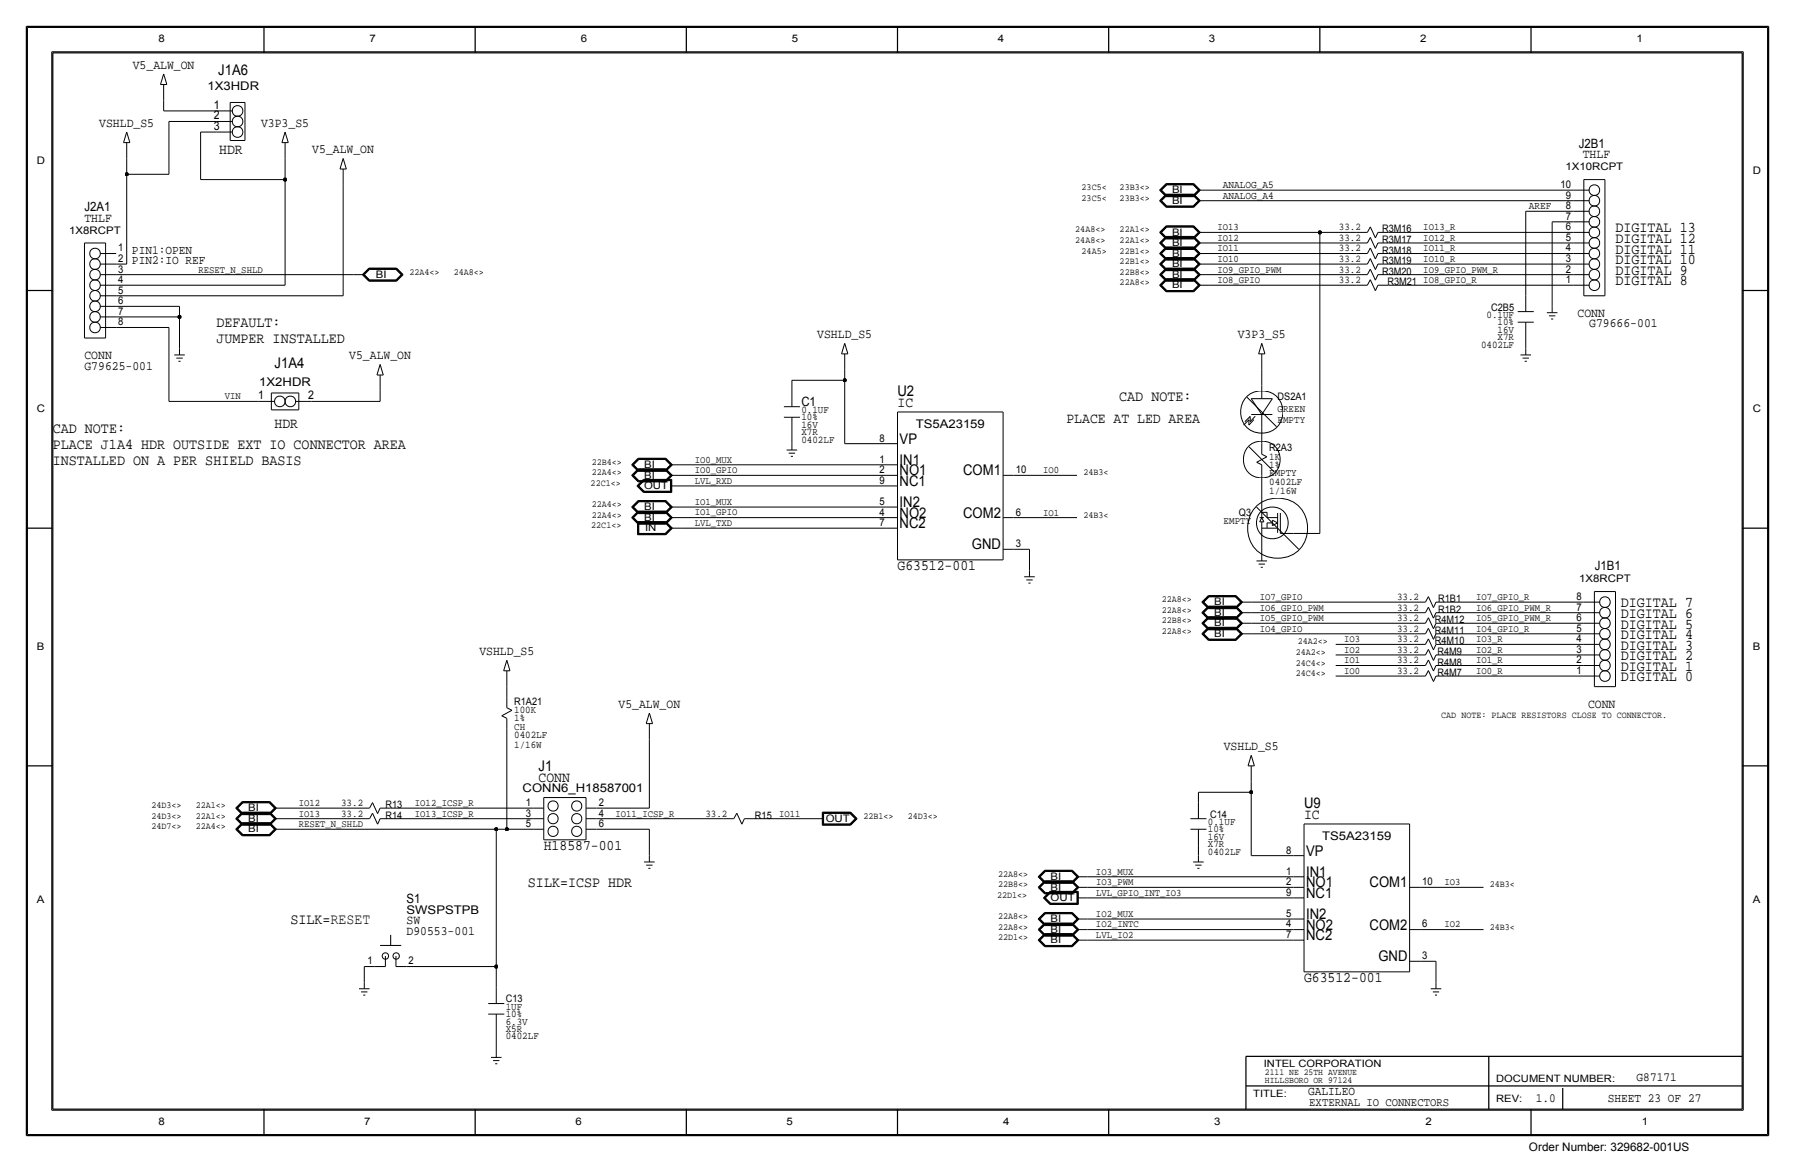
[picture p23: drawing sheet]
<svg xmlns="http://www.w3.org/2000/svg" width="432mm" height="279mm" viewBox="0 0 432 279" stroke-linecap="round" stroke-linejoin="round" font-family="sans-serif">
<defs><g id="words">
<g font-size="3.6">
<text x="388.6" y="55.9">DIGITAL 13</text>
<text x="388.6" y="58.4">DIGITAL 12</text>
<text x="388.6" y="63.5">DIGITAL 10</text>
<text x="388.6" y="61">DIGITAL 11</text>
<text x="388.6" y="68.6">DIGITAL 8</text>
<text x="388.6" y="66">DIGITAL 9</text>
<text x="52.1" y="78.7">DEFAULT:</text>
<text x="52.1" y="82.6">JUMPER INSTALLED</text>
<text x="269.2" y="96.5">CAD NOTE:</text>
<text x="12.7" y="107.9">PLACE J1A4 HDR OUTSIDE EXT IO CONNECTOR AREA</text>
<text x="12.7" y="104.1">CAD NOTE:</text>
<text x="12.7" y="111.8">INSTALLED ON A PER SHIELD BASIS</text>
<text x="389.9" y="146">DIGITAL 7</text>
<text x="389.9" y="148.6">DIGITAL 6</text>
<text x="389.9" y="151.1">DIGITAL 5</text>
<text x="389.9" y="153.7">DIGITAL 4</text>
<text x="389.9" y="161.3">DIGITAL 1</text>
<text x="389.9" y="158.7">DIGITAL 2</text>
<text x="389.9" y="156.2">DIGITAL 3</text>
<text x="389.9" y="163.8">DIGITAL 0</text>
<text x="127" y="213.4">SILK=ICSP HDR</text>
<text x="69.8" y="222.2">SILK=RESET</text>
</g>
<g font-size="3.5">
<text x="52.5" y="18">J1A6</text>
<text x="52.7" y="37.1">HDR</text>
<text x="66" y="88.4">J1A4</text>
<text x="215.9" y="95.2">U2</text>
<text x="215.9" y="97.8">IC</text>
<text x="256.5" y="101.6">PLACE AT LED AREA</text>
<text x="66" y="102.9">HDR</text>
<text x="216.4" y="106.7">VP</text>
<text x="216.4" y="111.8">IN1</text>
<text x="216.4" y="116.8">NC1</text>
<text x="216.4" y="114.3">NO1</text>
<text x="231.7" y="114.3">COM1</text>
<text x="216.4" y="124.5">NO2</text>
<text x="216.4" y="121.9">IN2</text>
<text x="231.7" y="124.5">COM2</text>
<text x="216.4" y="127">NC2</text>
<text x="215.9" y="137.2">G63512-001</text>
<text x="233.8" y="132.1">GND</text>
<text x="129.5" y="185.4">J1</text>
<text x="129.5" y="188">CONN</text>
<text x="313.7" y="194.3">U9</text>
<text x="313.7" y="196.9">IC</text>
<text x="130.8" y="204.5">H18587-001</text>
<text x="314.2" y="205.7">VP</text>
<text x="314.2" y="215.9">NC1</text>
<text x="314.2" y="213.4">NO1</text>
<text x="314.2" y="210.8">IN1</text>
<text x="329.5" y="213.4">COM1</text>
<text x="314.2" y="221">IN2</text>
<text x="314.2" y="226.1">NC2</text>
<text x="314.2" y="223.5">NO2</text>
<text x="329.5" y="223.5">COM2</text>
<text x="331.6" y="231.1">GND</text>
<text x="313.7" y="236.2">G63512-001</text>
</g>
<g font-size="3.1">
<text x="31.9" y="16.5">V5_ALW_ON</text>
<text x="23.9" y="30.5">VSHLD_S5</text>
<text x="62.8" y="30.5">V3P3_S5</text>
<text x="379.8" y="35.6">J2B1</text>
<text x="75.1" y="36.8">V5_ALW_ON</text>
<text x="380.8" y="38.1">THLF</text>
<text x="20.3" y="53.3">THLF</text>
<text x="20.3" y="50.8">J2A1</text>
<text x="379.5" y="76.2">CONN</text>
<text x="196.6" y="81.3">VSHLD_S5</text>
<text x="297.8" y="81.3">V3P3_S5</text>
<text x="382.3" y="78.7">G79666-001</text>
<text x="20.3" y="88.9">G79625-001</text>
<text x="20.3" y="86.4">CONN</text>
<text x="84" y="86.4">V5_ALW_ON</text>
<text x="192.8" y="97.5">C1</text>
<text x="383.6" y="137.2">J1B1</text>
<text x="115.3" y="157.5">VSHLD_S5</text>
<text x="148.8" y="170.2">V5_ALW_ON</text>
<text x="382" y="170.2">CONN</text>
<text x="294.4" y="180.3">VSHLD_S5</text>
<text x="97.8" y="217.2">S1</text>
<text x="97.8" y="224.8">D90553-001</text>
<text x="97.8" y="222.2">SW</text>
</g>
<g font-size="3">
<text x="31.7" y="61">PIN1:OPEN</text>
<text x="31.7" y="63.5">PIN2:IO REF</text>
<text x="314.7" y="263.4">GALILEO</text>
<text x="393.7" y="259.8">G87171</text>
<text x="369.4" y="264.9">1.0</text>
<text x="386.8" y="264.9">SHEET 23 OF 27</text>
</g>
<g font-size="2.9">
<text x="49.9" y="21.6">1X3HDR</text>
<text x="51.4" y="28.7">2</text>
<text x="51.4" y="26.2">1</text>
<text x="51.4" y="31.2">3</text>
<text x="62.1" y="95.9">1</text>
<text x="62.4" y="92.7">1X2HDR</text>
<text x="74.2" y="95.9">2</text>
<text x="220.3" y="102.9">TS5A23159</text>
<text x="125.7" y="190.5">CONN6_H18587001</text>
<text x="318.1" y="201.9">TS5A23159</text>
<text x="97.8" y="219.7">SWSPSTPB</text>
<text x="315" y="265.9">EXTERNAL IO CONNECTORS</text>
</g>
<text font-size="2.8" x="367.8" y="276.8">Order Number: 329682-001US</text>
<g font-size="2.6">
<text x="294.1" y="45.2">ANALOG_A5</text>
<text x="294.1" y="47.8">ANALOG_A4</text>
<text x="375.4" y="45.2">10</text>
<text x="376.7" y="47.8">9</text>
<text x="367.8" y="50.3">AREF</text>
<text x="376.7" y="50.3">8</text>
<text x="376.7" y="52.8">7</text>
<text x="376.7" y="55.4">6</text>
<text x="376.7" y="57.9">5</text>
<text x="28.4" y="65.5">3</text>
<text x="28.4" y="63">2</text>
<text x="28.4" y="60.4">1</text>
<text x="376.7" y="60.5">4</text>
<text x="376.7" y="63">3</text>
<text x="376.7" y="65.5">2</text>
<text x="28.4" y="70.6">5</text>
<text x="28.4" y="68.1">4</text>
<text x="376.7" y="68.1">1</text>
<text x="28.4" y="73.2">6</text>
<text x="28.4" y="75.7">7</text>
<text x="28.4" y="78.2">8</text>
<text x="211.6" y="106.2">8</text>
<text x="211.6" y="113.8">2</text>
<text x="211.6" y="111.3">1</text>
<text x="244.3" y="113.8">10</text>
<text x="211.6" y="116.3">9</text>
<text x="211.6" y="121.4">5</text>
<text x="211.6" y="124">4</text>
<text x="244.3" y="124">6</text>
<text x="211.6" y="126.5">7</text>
<text x="244.3" y="131.6">3</text>
<text x="379.2" y="146.8">7</text>
<text x="379.2" y="149.4">6</text>
<text x="379.2" y="144.3">8</text>
<text x="379.2" y="154.4">4</text>
<text x="379.2" y="151.9">5</text>
<text x="379.2" y="157">3</text>
<text x="379.2" y="159.5">2</text>
<text x="379.2" y="162.1">1</text>
<text x="126.5" y="196.3">3</text>
<text x="126.5" y="193.8">1</text>
<text x="144" y="193.8">2</text>
<text x="144" y="196.3">4</text>
<text x="126.5" y="198.9">5</text>
<text x="144" y="198.9">6</text>
<text x="309.4" y="205.2">8</text>
<text x="309.4" y="215.4">9</text>
<text x="309.4" y="212.8">2</text>
<text x="309.4" y="210.3">1</text>
<text x="342.1" y="212.8">10</text>
<text x="309.4" y="220.5">5</text>
<text x="309.4" y="225.6">7</text>
<text x="309.4" y="223">4</text>
<text x="342.1" y="223">6</text>
<text x="88.4" y="231.9">1</text>
<text x="98.3" y="231.9">2</text>
<text x="342.1" y="230.6">3</text>
</g>
<g font-size="2.5">
<text x="38.1" y="10.2">8</text>
<text x="88.9" y="10.2">7</text>
<text x="139.7" y="10.2">6</text>
<text x="190.5" y="10.2">5</text>
<text x="240" y="10.2">4</text>
<text x="290.8" y="10.2">3</text>
<text x="341.6" y="10.2">2</text>
<text x="393.7" y="10.2">1</text>
<text x="8.9" y="39.4">D</text>
<text x="376.6" y="41">1X10RCPT</text>
<text x="421.6" y="41.9">D</text>
<text x="281.9" y="46.5">BI</text>
<text x="281.9" y="49">BI</text>
<text x="16.7" y="56.2">1X8RCPT</text>
<text x="281.9" y="59.2">BI</text>
<text x="281.9" y="56.6">BI</text>
<text x="322.1" y="57.9">33.2</text>
<text x="322.1" y="55.4">33.2</text>
<text x="332.5" y="58.4">R3M17</text>
<text x="332.5" y="55.9">R3M16</text>
<text x="281.9" y="64.3">BI</text>
<text x="281.9" y="61.7">BI</text>
<text x="322.1" y="65.5">33.2</text>
<text x="322.1" y="63">33.2</text>
<text x="322.1" y="60.5">33.2</text>
<text x="332.5" y="63.5">R3M19</text>
<text x="332.5" y="61">R3M18</text>
<text x="90.4" y="66.8">BI</text>
<text x="281.9" y="69.3">BI</text>
<text x="281.9" y="66.8">BI</text>
<text x="322.1" y="68.1">33.2</text>
<text x="332.5" y="66">R3M20</text>
<text x="333.7" y="68.6">R3M21 IO8_GPIO_R</text>
<text x="357.6" y="76.5">0.1UF</text>
<text x="358.7" y="74.7">C2B5</text>
<text x="356.3" y="83.6">0402LF</text>
<text x="360.3" y="80">16V</text>
<text x="360.3" y="81.8">X7R</text>
<text x="360.3" y="78.2">10%</text>
<text x="8.9" y="99.1">C</text>
<text x="192.8" y="99.3">0.1UF</text>
<text x="192.8" y="101.1">10%</text>
<text x="307.3" y="101.6">EMPTY</text>
<text x="307.3" y="99.1">GREEN</text>
<text x="307.3" y="96.3">DS2A1</text>
<text x="421.6" y="99.1">C</text>
<text x="192.8" y="106.4">0402LF</text>
<text x="192.8" y="104.6">X7R</text>
<text x="192.8" y="102.9">16V</text>
<text x="154.9" y="112.5">BI</text>
<text x="305.3" y="108.5">R2A3</text>
<text x="305.3" y="110.5">1K</text>
<text x="305.3" y="112.5">1%</text>
<text x="154.9" y="117.6">OUT</text>
<text x="154.9" y="115.1">BI</text>
<text x="305.3" y="114.6">EMPTY</text>
<text x="305.3" y="116.6">0402LF</text>
<text x="305.3" y="118.9">1/16W</text>
<text x="154.9" y="125.2">BI</text>
<text x="154.9" y="122.7">BI</text>
<text x="298" y="124">Q3</text>
<text x="155.2" y="127.8">IN</text>
<text x="294.4" y="126.1">EMPTY</text>
<text x="379.9" y="140.1">1X8RCPT</text>
<text x="292.1" y="145.5">BI</text>
<text x="292.1" y="148.1">BI</text>
<text x="336.1" y="149.4">33.2</text>
<text x="336.1" y="146.8">33.2</text>
<text x="336.1" y="144.3">33.2</text>
<text x="345.2" y="149.9">R4M12</text>
<text x="346" y="144.8">R1B1</text>
<text x="346" y="147.3">R1B2</text>
<text x="292.1" y="153.2">BI</text>
<text x="292.1" y="150.6">BI</text>
<text x="336.1" y="154.4">33.2</text>
<text x="336.1" y="151.9">33.2</text>
<text x="345.2" y="154.9">R4M10</text>
<text x="345.2" y="152.4">R4M11</text>
<text x="8.9" y="156.2">B</text>
<text x="336.1" y="159.5">33.2</text>
<text x="336.1" y="157">33.2</text>
<text x="345.8" y="160">R4M8</text>
<text x="345.8" y="157.5">R4M9</text>
<text x="421.6" y="156.2">B</text>
<text x="336.1" y="162.1">33.2</text>
<text x="345.8" y="162.6">R4M7</text>
<text x="123.7" y="171.4">100K</text>
<text x="123.7" y="169.4">R1A21</text>
<text x="123.7" y="173.5">1%</text>
<text x="123.7" y="179.8">1/16W</text>
<text x="123.7" y="177.5">0402LF</text>
<text x="123.7" y="175.5">CH</text>
<text x="59.7" y="197.6">BI</text>
<text x="59.7" y="195.1">BI</text>
<text x="82.1" y="196.3">33.2</text>
<text x="82.1" y="193.8">33.2</text>
<text x="92.7" y="194.3">R13</text>
<text x="92.7" y="196.8">R14</text>
<text x="169.7" y="196.3">33.2</text>
<text x="181.6" y="196.9">R15</text>
<text x="198.6" y="197.6">OUT</text>
<text x="291.1" y="196.6">C14</text>
<text x="59.7" y="200.2">BI</text>
<text x="290.6" y="198.4">0.1UF</text>
<text x="290.6" y="200.2">10%</text>
<text x="290.6" y="201.9">16V</text>
<text x="290.6" y="203.7">X7R</text>
<text x="290.6" y="205.5">0402LF</text>
<text x="252.7" y="211.6">BI</text>
<text x="252.7" y="214.1">BI</text>
<text x="8.9" y="217.2">A</text>
<text x="252.7" y="221.7">BI</text>
<text x="252.7" y="216.7">OUT</text>
<text x="421.6" y="217.2">A</text>
<text x="252.7" y="226.8">BI</text>
<text x="252.7" y="224.3">BI</text>
<text x="121.7" y="241">C13</text>
<text x="121.7" y="242.8">1UF</text>
<text x="121.7" y="244.6">10%</text>
<text x="121.7" y="249.9">0402LF</text>
<text x="121.7" y="246.4">6.3V</text>
<text x="121.7" y="248.2">X5R</text>
<text x="38.1" y="270.5">8</text>
<text x="87.6" y="270.5">7</text>
<text x="138.4" y="270.5">6</text>
<text x="189.2" y="270.5">5</text>
<text x="241.3" y="270.5">4</text>
<text x="292.1" y="270.5">3</text>
<text x="342.9" y="270.5">2</text>
<text x="395" y="270.5">1</text>
</g>
<g font-size="2.4">
<text x="292.9" y="55.4">IO13</text>
<text x="292.9" y="57.9">IO12</text>
<text x="342.4" y="57.9">IO12_R</text>
<text x="342.4" y="55.4">IO13_R</text>
<text x="47.8" y="65.5">RESET_N_SHLD</text>
<text x="292.9" y="65.5">IO9_GPIO_PWM</text>
<text x="292.9" y="63">IO10</text>
<text x="292.9" y="60.5">IO11</text>
<text x="342.4" y="65.5">IO9_GPIO_PWM_R</text>
<text x="342.4" y="63">IO10_R</text>
<text x="342.4" y="60.5">IO11_R</text>
<text x="292.9" y="68.1">IO8_GPIO</text>
<text x="54.1" y="96">VIN</text>
<text x="167.1" y="111.3">IO0_MUX</text>
<text x="167.1" y="113.8">IO0_GPIO</text>
<text x="251" y="113.8">IO0</text>
<text x="167.1" y="116.3">LVL_RXD</text>
<text x="167.1" y="123.9">IO1_GPIO</text>
<text x="167.1" y="121.4">IO1_MUX</text>
<text x="251" y="124">IO1</text>
<text x="167.1" y="126.5">LVL_TXD</text>
<text x="303" y="144.3">IO7_GPIO</text>
<text x="303" y="146.8">IO6_GPIO_PWM</text>
<text x="303" y="149.4">IO5_GPIO_PWM</text>
<text x="355.1" y="149.4">IO5_GPIO_PWM_R</text>
<text x="355.1" y="146.8">IO6_GPIO_PWM_R</text>
<text x="355.1" y="144.3">IO7_GPIO_R</text>
<text x="303" y="151.9">IO4_GPIO</text>
<text x="323.3" y="154.4">IO3</text>
<text x="355.1" y="151.9">IO4_GPIO_R</text>
<text x="355.1" y="154.4">IO3_R</text>
<text x="323.3" y="159.5">IO1</text>
<text x="323.3" y="157">IO2</text>
<text x="355.1" y="157">IO2_R</text>
<text x="355.1" y="159.5">IO1_R</text>
<text x="323.3" y="162.1">IO0</text>
<text x="355.1" y="162.1">IO0_R</text>
<text x="71.9" y="196.3">IO13</text>
<text x="71.9" y="193.8">IO12</text>
<text x="99.8" y="193.8">IO12_ICSP_R</text>
<text x="99.8" y="196.3">IO13_ICSP_R</text>
<text x="148.1" y="196.3">IO11_ICSP_R</text>
<text x="187.5" y="196.3">IO11</text>
<text x="71.9" y="198.9">RESET_N_SHLD</text>
<text x="263.7" y="210.3">IO3_MUX</text>
<text x="263.7" y="215.4">LVL_GPIO_INT_IO3</text>
<text x="263.7" y="212.9">IO3_PWM</text>
<text x="347.5" y="212.9">IO3</text>
<text x="263.7" y="220.5">IO2_MUX</text>
<text x="263.7" y="225.6">LVL_IO2</text>
<text x="263.7" y="223">IO2_INTC</text>
<text x="347.5" y="223">IO2</text>
<text x="304" y="256.5">INTEL CORPORATION</text>
<text x="301.5" y="263.7">TITLE:</text>
<text x="359.9" y="260.1">DOCUMENT NUMBER:</text>
<text x="359.9" y="264.9">REV:</text>
</g>
<g font-size="2.3">
<text x="260.2" y="45.7">23C5&lt;</text>
<text x="269.3" y="45.7">23B3&lt;&gt;</text>
<text x="260.2" y="48.3">23C5&lt;</text>
<text x="269.3" y="48.3">23B3&lt;&gt;</text>
<text x="258.7" y="58.4">24A8&lt;&gt;</text>
<text x="258.7" y="55.9">24A8&lt;&gt;</text>
<text x="269.3" y="58.4">22A1&lt;&gt;</text>
<text x="269.3" y="55.9">22A1&lt;&gt;</text>
<text x="260.2" y="61">24A5&gt;</text>
<text x="269.3" y="63.5">22B1&lt;&gt;</text>
<text x="269.3" y="61">22B1&lt;&gt;</text>
<text x="98.5" y="66">22A4&lt;&gt;</text>
<text x="109.2" y="66">24A8&lt;&gt;</text>
<text x="269.3" y="66">22B8&lt;&gt;</text>
<text x="269.3" y="68.6">22A8&lt;&gt;</text>
<text x="142.3" y="111.8">22B4&lt;&gt;</text>
<text x="142.1" y="116.8">22C1&lt;&gt;</text>
<text x="142.3" y="114.3">22A4&lt;&gt;</text>
<text x="260.6" y="114.3">24B3&lt;</text>
<text x="142.3" y="121.9">22A4&lt;&gt;</text>
<text x="142.3" y="124.5">22A4&lt;&gt;</text>
<text x="260.6" y="124.5">24B3&lt;</text>
<text x="142.2" y="127">22C1&lt;&gt;</text>
<text x="279.5" y="144.8">22A8&lt;&gt;</text>
<text x="279.5" y="147.3">22A8&lt;&gt;</text>
<text x="279.5" y="149.9">22B8&lt;&gt;</text>
<text x="279.5" y="152.4">22A8&lt;&gt;</text>
<text x="312.2" y="154.9">24A2&lt;&gt;</text>
<text x="311.7" y="160">24C4&lt;&gt;</text>
<text x="311.7" y="157.5">24A2&lt;&gt;</text>
<text x="311.7" y="162.6">24C4&lt;&gt;</text>
<text x="346.7" y="172.7">CAD NOTE: PLACE RESISTORS CLOSE TO CONNECTOR.</text>
<text x="36.4" y="194.3">24D3&lt;&gt;</text>
<text x="36.4" y="196.8">24D3&lt;&gt;</text>
<text x="47.1" y="194.3">22A1&lt;&gt;</text>
<text x="47.1" y="196.8">22A1&lt;&gt;</text>
<text x="207.7" y="196.9">22B1&lt;&gt;</text>
<text x="218.4" y="196.8">24D3&lt;&gt;</text>
<text x="36.4" y="199.4">24D7&lt;&gt;</text>
<text x="47.1" y="199.4">22A4&lt;&gt;</text>
<text x="239.9" y="215.9">22D1&lt;&gt;</text>
<text x="240.1" y="210.8">22A8&lt;&gt;</text>
<text x="240.1" y="213.4">22B8&lt;&gt;</text>
<text x="358.4" y="213.4">24B3&lt;</text>
<text x="240.1" y="221">22A8&lt;&gt;</text>
<text x="240.1" y="226.1">22D1&lt;&gt;</text>
<text x="240.1" y="223.5">22A8&lt;&gt;</text>
<text x="358.4" y="223.5">24B3&lt;</text>
</g>
<g font-size="2.2">
<text x="304.3" y="258.6">2111 NE 25TH AVENUE</text>
<text x="304.3" y="260.3">HILLSBORO OR 97124</text>
</g>
</g></defs>
<g fill="none" stroke="#000" stroke-width=".24">
<path d="M6.6 6.6h418.6zM6.6 6.6v266.2zM12.4 12.4v254.6zM12.4 12.4h407zM39.4 17.8l-.8 2.5zM39.4 17.8l.7 2.5zM419.4 12.4v254.6zM425.2 6.6v266.2zM29.7 34.3h1.5zM30.5 38.1v3.8zM30.5 34.3v3.8zM30.5 31.8l.7 2.5z"/>
<path d="M30.5 31.8l-.8 2.5zM38.6 20.3h1.5zM39.4 24.1v2.6zM39.4 26.7h12.7zM39.4 20.3v3.8zM40.6 29.2v12.7zM40.6 29.2h11.5zM48.3 31.8v11.4zM48.3 31.8h3.8zM52.1 26.7h3.8zM52.1 29.2h3.8zM52.1 31.8h3.8z"/>
<path d="M55.4 33.8h3.5zM55.4 24.6h3.5zM55.4 24.6v9.2zM58.9 24.6v9.2zM67.8 34.3h1.5zM68.6 38.1v5.1zM68.6 34.3v3.8zM68.6 31.8l.7 2.5zM68.6 31.8l-.8 2.5zM82.5 38.1l-.7 2.5zM82.5 38.1l.8 2.5zM20.3 58.4h5.1z"/>
<path d="M20.3 58.4v22.9zM25.4 58.4v22.9zM30.5 41.9v21.6zM30.5 41.9h10.1zM48.3 43.2h20.3zM68.6 43.2v25.4zM81.8 40.6h1.5zM82.5 44.4v26.7zM82.5 40.6v3.9zM278.9 45.7l1.6-1.6zM278.9 48.3l1.6-1.6zM278.9 58.4l1.6-1.6z"/>
<path d="M278.9 55.9l1.6-1.6zM278.9 45.7l1.6 1.6zM278.9 48.3l1.6 1.5zM278.9 58.4l1.6 1.6zM278.9 55.9l1.6 1.6zM279.1 45.7l1.5-1.5zM279.1 48.3l1.5-1.5zM279.1 58.4l1.5-1.5zM279.1 55.9l1.5-1.5zM279.1 45.7l1.5 1.5zM279.1 48.3l1.5 1.4zM279.1 58.4l1.5 1.5z"/>
<path d="M279.1 55.9l1.5 1.5zM279.2 45.7l1.4-1.4zM279.2 48.3l1.4-1.4zM279.2 58.4l1.4-1.4zM279.2 55.9l1.4-1.4zM279.2 45.7l1.4 1.4zM279.2 48.3l1.4 1.3zM279.2 58.4l1.4 1.4zM279.2 55.9l1.4 1.4zM279.4 45.7l1.3 1.3zM279.4 48.3l1.3 1.2zM279.4 58.4l1.3 1.3z"/>
<path d="M279.4 55.9l1.3 1.3zM279.4 48.3l1.3-1.3zM279.4 58.4l1.3-1.3zM279.4 55.9l1.3-1.3zM280.5 44.1h6.7zM280.5 46.7h6.7zM280.5 56.8h6.7zM280.5 59.4h6.7zM280.5 54.3h6.7zM280.5 47.3h6.7zM280.5 49.8h6.7zM280.5 60h6.7z"/>
<path d="M280.5 57.5h6.7zM280.6 44.2h6.5zM280.6 46.8h6.5zM280.6 56.9h6.5zM280.6 59.5h6.5zM280.6 54.4h6.5zM280.6 47.2h6.5zM280.6 49.7h6.5zM280.6 59.9h6.5zM280.6 57.4h6.5zM280.6 47.1h6.5zM280.6 49.6h6.5z"/>
<path d="M280.6 59.8h6.5zM280.6 57.3h6.5zM280.6 44.3h6.5zM280.6 46.9h6.5zM280.6 57h6.5zM280.6 59.6h6.5zM280.6 54.5h6.5zM280.7 47h6.3zM280.7 44.4h6.3zM280.7 49.5h6.3zM280.7 59.7h6.3zM280.7 57.2h6.3z"/>
<path d="M280.7 54.6h6.3zM280.7 44.4l-1.3 1.3zM287 47l1.3-1.3zM287 49.5l1.3-1.2zM287 59.7l1.3-1.3zM287 57.2l1.3-1.3zM287 44.4l1.3 1.3zM287 47l1.3 1.3zM287 57.1l1.3 1.3zM287 59.7l1.3 1.3zM287 54.6l1.3 1.3zM287.1 47.1l1.3-1.4z"/>
<path d="M287.1 49.6l1.3-1.3zM287.1 59.8l1.3-1.4zM287.1 57.3l1.3-1.4zM287.1 44.3l1.3 1.4zM287.1 46.9l1.3 1.4zM287.1 57l1.3 1.4zM287.1 59.6l1.3 1.4zM287.1 54.5l1.3 1.4zM287.1 47.2l1.5-1.5zM287.1 49.7l1.5-1.4zM287.1 59.9l1.5-1.5zM287.1 57.4l1.5-1.5z"/>
<path d="M287.1 44.2l1.5 1.5zM287.1 46.8l1.5 1.5zM287.1 56.9l1.5 1.5zM287.1 59.5l1.5 1.5zM287.1 54.4l1.5 1.5zM287.2 47.3l1.5-1.6zM287.2 49.8l1.5-1.5zM287.2 60l1.5-1.6zM287.2 57.5l1.5-1.6zM287.2 44.1l1.5 1.6zM287.2 46.7l1.5 1.6zM287.2 56.8l1.5 1.6z"/>
<path d="M287.2 59.4l1.5 1.6zM287.2 54.3l1.5 1.6zM288.3 45.7h2.5zM288.3 48.3h2.5zM288.3 58.4h2.5zM288.3 55.9h2.5zM290.8 58.4h35.6zM290.8 55.9h26.7zM290.8 45.7h87.7zM290.8 48.3h87.7zM317.5 55.9h8.9zM317.5 55.9v72.4z"/>
<path d="M326.4 55.9h2.5zM326.4 58.4h2.5zM329.6 59.6l1.3 2.7zM329.6 54.6l1.3 2.6zM329.6 57.1l1.3 2.6zM329.6 59.6l-.7 1.4zM329.6 54.6l-.7 1.3zM329.6 57.1l-.7 1.3zM331.5 55.9h2.5zM331.5 58.4h2.5zM331.5 55.9l-.6 1.3zM331.5 58.4l-.6 1.3z"/>
<path d="M334 58.4h44.5zM334 55.9h44.5zM367 50.8v20.3zM367 50.8h11.5zM373.4 53.3v20.4zM373.4 53.3h5.1zM378.5 45.7h3.8zM378.5 48.3h3.8zM378.5 50.8h3.8zM378.5 53.3h3.8zM378.5 55.9h3.8zM378.5 58.4h3.8z"/>
<path d="M381 43.2v27.9zM381 43.2h5.1zM386.1 43.2v27.9zM24.1 76.2h3.8zM24.1 73.7h3.8zM24.1 71.1h3.8zM24.1 68.6h3.8zM24.1 61h3.8zM24.1 63.5h3.8zM24.1 66h3.8zM24.1 78.7h3.8zM27.9 76.2h15.3z"/>
<path d="M27.9 63.5h2.6zM27.9 66h57.2zM27.9 68.6h40.7zM27.9 73.7h15.3zM27.9 78.7h12.7zM27.9 71.1h54.6zM40.6 78.7v17.8zM43.2 73.7v2.5zM43.2 76.2v7.6zM85.1 66h2.5zM87.2 66l1.5 1.6zM87.2 66l1.5-1.5z"/>
<path d="M87.3 66l1.5-1.4zM87.3 66l1.5 1.5zM87.5 66l1.3-1.3zM87.5 66l1.3 1.4zM87.6 66l1.3-1.2zM87.6 66l1.3 1.3zM88.7 67.6h6.7zM88.7 64.5h6.7zM88.8 64.6h6.6zM88.8 67.5h6.6zM88.8 67.4h6.5zM88.8 64.7h6.5z"/>
<path d="M88.9 67.3h6.3zM88.9 64.8h6.3zM95.2 67.3l1.3-1.3zM95.3 64.8l1.2 1.2zM95.3 67.4l1.4-1.4zM95.3 64.7l1.4 1.3zM95.4 64.6l1.4 1.4zM95.4 67.5l1.4-1.5zM95.4 64.5l1.6 1.5zM95.4 67.6l1.6-1.6zM278.9 68.6l1.6-1.6zM278.9 66l1.6-1.5z"/>
<path d="M278.9 63.5l1.6-1.6zM278.9 61l1.6-1.6zM278.9 68.6l1.6 1.6zM278.9 66l1.6 1.6zM278.9 63.5l1.6 1.6zM278.9 61l1.6 1.5zM279.1 68.6l1.5-1.5zM279.1 66l1.5-1.4zM279.1 63.5l1.5-1.5zM279.1 61l1.5-1.5zM279.1 68.6l1.5 1.5zM279.1 66l1.5 1.5z"/>
<path d="M279.1 63.5l1.5 1.5zM279.1 61l1.5 1.4zM279.2 68.6l1.4-1.4zM279.2 66l1.4-1.3zM279.2 63.5l1.4-1.4zM279.2 61l1.4-1.4zM279.2 68.6l1.4 1.4zM279.2 66l1.4 1.4zM279.2 63.5l1.4 1.4zM279.2 61l1.4 1.3zM279.4 68.6l1.3 1.2zM279.4 66l1.3 1.3z"/>
<path d="M279.4 63.5l1.3 1.3zM279.4 61l1.3 1.2zM279.4 63.5l1.3-1.3zM279.4 61l1.3-1.3zM280.5 67h6.7zM280.5 64.5h6.7zM280.5 61.9h6.7zM280.5 70.2h6.7zM280.5 67.6h6.7zM280.5 65.1h6.7zM280.5 62.5h6.7zM280.6 67.1h6.5z"/>
<path d="M280.6 64.6h6.5zM280.6 62h6.5zM280.6 70.1h6.5zM280.6 67.5h6.5zM280.6 65h6.5zM280.6 62.4h6.5zM280.6 70h6.5zM280.6 67.4h6.5zM280.6 64.9h6.5zM280.6 62.3h6.5zM280.6 67.2h6.5zM280.6 64.7h6.5z"/>
<path d="M280.6 62.1h6.5zM280.7 69.8h6.3zM280.7 67.3h6.3zM280.7 64.8h6.3zM280.7 62.2h6.3zM280.7 67.3l-1.3 1.3zM280.7 64.8l-1.3 1.2zM287 67.3l1.3-1.3zM287 64.8l1.3-1.3zM287 67.3l1.3 1.3zM287 64.8l1.3 1.2zM287 62.2l1.3 1.3z"/>
<path d="M287.1 70l1.3-1.4zM287.1 67.4l1.3-1.4zM287.1 64.9l1.3-1.4zM287.1 62.3l1.3-1.3zM287.1 67.2l1.3 1.4zM287.1 64.7l1.3 1.3zM287.1 62.1l1.3 1.4zM287.1 70.1l1.5-1.5zM287.1 67.5l1.5-1.5zM287.1 65l1.5-1.5zM287.1 62.4l1.5-1.4zM287.1 67.1l1.5 1.5z"/>
<path d="M287.1 64.6l1.5 1.4zM287.1 62l1.5 1.5zM287.2 70.2l1.5-1.6zM287.2 67.6l1.5-1.6zM287.2 65.1l1.5-1.6zM287.2 62.5l1.5-1.5zM287.2 67l1.5 1.6zM287.2 64.5l1.5 1.5zM287.2 61.9l1.5 1.6zM288.3 68.6l-1.3 1.2zM288.3 61l-1.3 1.2zM288.3 68.6h2.5z"/>
<path d="M288.3 66h2.5zM288.3 63.5h2.5zM288.3 61h2.5zM290.8 61h35.6zM290.8 66h35.6zM290.8 68.6h35.6zM290.8 63.5h35.6zM326.4 63.5h2.5zM326.4 61h2.5zM326.4 66h2.5zM326.4 68.6h2.5zM329.6 62.2l1.3 2.6z"/>
<path d="M329.6 64.7l1.3 2.7zM329.6 67.3l1.3 2.6zM329.6 62.2l-.7 1.3zM329.6 64.7l-.7 1.3zM329.6 67.3l-.7 1.3zM331.5 63.5h2.5zM331.5 61h2.5zM331.5 66h2.5zM331.5 68.6h2.5zM331.5 63.5l-.6 1.3zM331.5 61l-.6 1.3zM331.5 66l-.6 1.4z"/>
<path d="M331.5 68.6l-.6 1.3zM334 63.5h44.5zM334 61h44.5zM334 68.6h44.5zM334 66h44.5zM365.1 74.9h3.9zM365.1 77.5h3.9zM367 77.5v3.8zM367 71.1v3.8zM372.1 75.2h2.6zM372.6 75.9h1.5zM373.1 76.7h.5z"/>
<path d="M373.4 73.7v1.5zM378.5 61h3.8zM378.5 63.5h3.8zM378.5 66h3.8zM378.5 68.6h3.8zM381 71.1h5.1zM20.3 81.3h5.1zM40.6 96.5h21.6zM41.9 85.3h2.6zM42.4 86.1h1.5zM42.9 86.9h.5zM43.2 83.8v1.5z"/>
<path d="M62.2 96.5h3.8zM65.3 94.5v4.1zM65.3 98.6h6.6zM65.3 94.5h6.6zM71.1 96.5h3.8zM71.9 94.5v4.1zM74.9 96.5h16.5zM90.7 90.2h1.5zM91.4 94v2.5zM91.4 90.2v3.8zM91.4 87.6l.8 2.6zM91.4 87.6l-.7 2.6z"/>
<path d="M188.6 97.8h3.8zM190.5 91.4v2.6zM190.5 94v3.8zM190.5 91.4h12.7zM202.4 85.1h1.6zM203.2 82.6l-.8 2.5zM203.2 88.9v2.5zM203.2 91.4v15.3zM203.2 85.1v3.8zM203.2 82.5l.8 2.6zM215.9 99.1v35.5zM215.9 99.1h25.4z"/>
<path d="M241.3 99.1v35.5zM300 95.5l7.1 7.1zM301 99.7h5.1zM301 95.9h5.1zM301 95.9l2.5 3.8zM302.8 85.1h1.5zM303.5 82.6l-.7 2.5zM303.5 88.9v3.8zM303.5 85.1v3.8zM303.5 82.5l.8 2.6zM303.5 99.7v3.2zM303.5 92.7v3.2z"/>
<path d="M306.1 95.9l-2.6 3.8zM365.8 85.3h2.5zM366.3 86.1h1.5zM366.8 86.9h.5zM367 81.3v2.5zM367 83.8v1.5zM151.9 114.3l1.6 1.6zM151.9 111.8l1.6 1.5zM151.9 114.3l1.6-1.6zM151.9 111.8l1.6-1.6zM152.1 114.3l1.5 1.5zM152.1 111.8l1.5 1.4z"/>
<path d="M152.1 114.3l1.5-1.5zM152.1 111.8l1.5-1.5zM152.2 114.3l1.4-1.4zM152.2 111.8l1.4-1.4zM152.2 114.3l1.4 1.4zM152.2 111.8l1.4 1.3zM152.4 114.3l1.3-1.3zM152.4 111.8l1.3-1.3zM152.4 114.3l1.3 1.3zM152.4 111.8l1.3 1.2zM153.2 116.8l1.6 1.6zM153.2 116.8l1.6-1.5z"/>
<path d="M153.4 116.8l1.4-1.4zM153.4 116.8l1.4 1.5zM153.5 116.8l1.4-1.3zM153.5 115.9h6.7zM153.5 113.3h6.7zM153.5 116.8l1.4 1.4zM153.5 112.7h6.7zM153.5 110.2h6.7zM153.6 112.8h6.5zM153.6 110.3h6.5zM153.6 115.8h6.5zM153.6 113.2h6.5z"/>
<path d="M153.6 115.7h6.5zM153.6 113.1h6.5zM153.6 112.9h6.5zM153.6 110.4h6.5zM153.7 116.8l1.2 1.3zM153.7 116.8l1.2-1.2zM153.7 115.6h6.3zM153.7 113h6.3zM153.7 110.5h6.3zM154.8 118.4h6.8zM154.8 115.3h6.8zM154.8 118.3h6.7z"/>
<path d="M154.8 115.4h6.7zM154.9 115.5h6.5zM154.9 118.2h6.5zM154.9 115.6h6.4zM154.9 118.1h6.4zM160 113l1.3 1.3zM160 110.5l1.3 1.3zM160 115.6l1.3-1.3zM160 113l1.3-1.2zM160.1 115.7l1.3-1.4zM160.1 113.1l1.3-1.3zM160.1 112.9l1.3 1.4z"/>
<path d="M160.1 110.4l1.3 1.4zM160.1 112.8l1.5 1.5zM160.1 110.3l1.5 1.5zM160.1 115.8l1.5-1.5zM160.1 113.2l1.5-1.4zM160.2 112.7l1.5 1.6zM160.2 110.2l1.5 1.6zM160.2 115.9l1.5-1.6zM160.2 113.3l1.5-1.5zM161.3 115.6v2.5zM161.3 116.8h2.5zM161.3 114.3h2.5z"/>
<path d="M161.3 111.8h2.5zM161.4 115.5v2.7zM161.5 115.4v2.9zM161.6 115.3v3.1zM163.8 116.8h49.6zM163.8 114.3h49.6zM163.8 111.8h49.6zM188.6 100.3h3.8zM189.2 108.2h2.6zM189.7 109h1.6zM190.2 109.7h.6zM190.5 104.1v2.6z"/>
<path d="M190.5 106.7v1.5zM190.5 100.3v3.8zM203.2 106.7h10.2zM213.4 114.3h2.5zM213.4 111.8h2.5zM213.4 106.7h2.5zM213.4 116.8h2.5zM241.3 114.3h2.5zM243.8 114.3h15.3zM300.4 100.9v1.3zM300.4 100.9l-1.2 1.3zM300.5 107.4l6.1 6.1z"/>
<path d="M300.7 100.1v1.3zM300.7 100.1l-1.2 1.3zM301.7 100.9l-1.3 1.3zM302 100.1l-1.3 1.3zM302.3 111.2l1.2 .6zM302.3 111.2l2.4-1.4zM303.5 102.9v3.8zM303.5 114.3v6.4zM303.5 111.8v2.5zM303.5 106.7v2.5zM303.5 109.2l1.2 .6zM307.3 119.8a7.3 7.3 0 0 0-6.9 5.2 7.3 7.3 0 0 0 2.9 8.1 7.3 7.3 0 0 0 10.7-3.3 7.3 7.3 0 0 0-5.1-9.9l-1.6-.1"/>
<path d="M151.9 124.5l1.6 1.5zM151.9 121.9l1.6 1.6zM151.9 124.5l1.6-1.6zM151.9 121.9l1.6-1.6zM152.1 124.5l1.5 1.4zM152.1 121.9l1.5 1.5zM152.1 124.5l1.5-1.5zM152.1 121.9l1.5-1.5zM152.2 124.5l1.4-1.4zM152.2 121.9l1.4-1.4zM152.2 124.5l1.4 1.3zM152.2 121.9l1.4 1.4z"/>
<path d="M152.4 124.5l1.3-1.3zM152.4 121.9l1.3-1.2zM152.4 124.5l1.3 1.2zM152.4 121.9l1.3 1.3zM153.4 125.4v3.2zM153.4 128.6h6.8zM153.4 125.4h6.8zM153.5 125.5h6.6zM153.5 125.5v3zM153.5 128.5h6.6zM153.5 126h6.7zM153.5 123.5h6.7z"/>
<path d="M153.5 122.9h6.7zM153.5 120.3h6.7zM153.6 123h6.5zM153.6 120.4h6.5zM153.6 125.6v2.8zM153.6 128.4h6.5zM153.6 125.9h6.5zM153.6 123.4h6.5zM153.6 125.6h6.5zM153.6 125.8h6.5zM153.6 123.3h6.5zM153.6 123.1h6.5z"/>
<path d="M153.6 120.5h6.5zM153.7 125.7h6.3zM153.7 125.7v2.6zM153.7 128.3h6.3zM153.7 123.2h6.3zM153.7 120.7h6.3zM160 125.7l1.3 1.3zM160 123.2l1.3 1.3zM160 120.7l1.3 1.2zM160 128.3l1.3-1.3zM160 125.7l1.3-1.2zM160 123.2l1.3-1.3z"/>
<path d="M160.1 128.4l1.3-1.4zM160.1 125.8l1.3-1.3zM160.1 123.3l1.3-1.4zM160.1 125.6l1.3 1.4zM160.1 123.1l1.3 1.4zM160.1 120.5l1.3 1.4zM160.1 125.5l1.5 1.5zM160.1 123l1.5 1.5zM160.1 120.4l1.5 1.5zM160.1 128.5l1.5-1.5zM160.2 125.4l1.5 1.6zM160.2 122.9l1.5 1.6z"/>
<path d="M160.2 120.3l1.5 1.6zM160.2 128.6l1.5-1.6zM160.2 126l1.5-1.5zM160.2 123.5l1.5-1.6zM161.3 127h2.5zM161.3 124.5h2.5zM161.3 121.9h2.5zM161.6 124.5l-1.5 1.4zM161.6 121.9l-1.5 1.5zM163.8 127h49.6zM163.8 124.5h49.6zM163.8 121.9h49.6z"/>
<path d="M213.4 127h2.5zM213.4 124.5h2.5zM213.4 121.9h2.5zM215.9 134.6h25.4zM241.3 124.5h2.5zM241.3 132.1h2.5zM243.8 132.1h3.9zM243.8 124.5h15.3zM246.4 138.7h2.5zM246.9 139.4h1.5zM247.6 132.1v5.1zM247.6 137.2v1.5z"/>
<path d="M302.3 134.9h2.5zM302.3 121.9l10.1 10.2zM302.8 135.6h1.5zM303 125.5h1zM303 124.5h1zM303.3 136.4h.5zM303.5 123.2h1.3zM303.5 124.5l-.5 1zM303.5 130.8v2.6zM303.5 133.3v1.6zM303.5 124.5l.5 1zM303.5 120.7v3.8z"/>
<path d="M303.5 127h3.8zM303.5 125.5v5.3zM304.8 125.7h1.3zM304.8 125.7v1.3zM304.8 123.2v1.3zM304.8 124.5h2.5zM306.1 126.4l1.2-.7zM306.1 125.1v1.3zM306.1 125.1l1.2 .6zM307.3 123.3v4.8zM308 123.3v5zM308 128.3h3.2z"/>
<path d="M311.1 128.3h6.4zM121.9 158.7l-.7 2.6zM121.9 158.8l.8 2.5zM247.4 140.2h.5zM289.1 152.4l1.6-1.6zM289.1 144.8l1.6-1.6zM289.1 147.3l1.6-1.6zM289.1 149.9l1.6-1.6zM289.1 152.4l1.6 1.6zM289.1 144.8l1.6 1.6zM289.1 147.3l1.6 1.6zM289.1 149.9l1.6 1.5z"/>
<path d="M289.3 152.4l1.4-1.5zM289.3 144.8l1.4-1.5zM289.3 147.3l1.4-1.5zM289.3 149.9l1.4-1.5zM289.3 152.4l1.4 1.5zM289.3 144.8l1.4 1.5zM289.3 147.3l1.4 1.5zM289.3 149.9l1.4 1.4zM289.4 152.4l1.4-1.4zM289.4 144.8l1.4-1.4zM289.4 147.3l1.4-1.4zM289.4 149.9l1.4-1.4z"/>
<path d="M289.4 152.4l1.4 1.4zM289.4 144.8l1.4 1.4zM289.4 147.3l1.4 1.4zM289.4 149.9l1.4 1.3zM289.6 152.4l1.2-1.3zM289.6 147.3l1.2-1.2zM289.6 149.9l1.2-1.3zM289.6 152.4l1.2 1.3zM289.6 144.8l1.2 1.2zM289.6 147.3l1.2 1.3zM289.6 149.9l1.2 1.2zM290.7 150.8h6.6z"/>
<path d="M290.7 143.2h6.6zM290.7 145.7h6.6zM290.7 148.3h6.6zM290.7 154h6.6zM290.7 146.4h6.6zM290.7 148.9h6.6zM290.7 151.4h6.6zM290.7 150.9h6.6zM290.7 143.3h6.6zM290.7 145.8h6.6zM290.7 148.4h6.6zM290.7 153.9h6.6z"/>
<path d="M290.7 146.3h6.6zM290.7 148.8h6.6zM290.7 151.3h6.6zM290.8 153.8h6.4zM290.8 146.2h6.4zM290.8 148.7h6.4zM290.8 151.2h6.4zM290.8 151h6.4zM290.8 143.4h6.4zM290.8 145.9h6.4zM290.8 148.5h6.4zM290.8 143.5l-1.2 1.3z"/>
<path d="M290.8 151.1h6.4zM290.8 143.5h6.4zM290.8 146h6.4zM290.8 148.6h6.4zM290.8 153.7h6.4zM297.2 151.1l1.2 1.3zM297.2 143.5l1.2 1.3zM297.2 146.1l1.2 1.2zM297.2 148.6l1.2 1.3zM297.2 153.7l1.3-1.3zM297.2 146l1.3-1.2zM297.2 151.1l1.3-1.2z"/>
<path d="M297.2 153.8l1.4-1.4zM297.2 146.2l1.4-1.4zM297.2 148.7l1.4-1.4zM297.2 151.2l1.4-1.3zM297.2 151l1.4 1.4zM297.2 143.4l1.4 1.4zM297.2 145.9l1.4 1.4zM297.2 148.5l1.4 1.4zM297.3 153.9l1.5-1.5zM297.3 146.3l1.5-1.5zM297.3 148.8l1.5-1.5zM297.3 151.3l1.5-1.4z"/>
<path d="M297.3 150.9l1.5 1.5zM297.3 143.3l1.5 1.5zM297.3 145.8l1.5 1.5zM297.3 148.4l1.5 1.5zM297.3 154l1.6-1.6zM297.3 146.4l1.6-1.6zM297.3 148.9l1.6-1.6zM297.3 151.4l1.6-1.5zM297.3 150.8l1.6 1.6zM297.3 143.2l1.6 1.6zM297.3 145.7l1.6 1.6zM297.3 148.3l1.6 1.6z"/>
<path d="M298.5 152.4h2.5zM298.5 144.8h2.5zM298.5 147.3h2.5zM298.5 149.9h2.5zM298.5 147.3l-1.3 1.3zM301 144.8h39.4zM301 147.3h39.4zM301 149.9h39.4zM301 152.4h39.4zM321.3 157.5h19.1zM321.3 154.9h19.1zM340.4 144.8h2.5z"/>
<path d="M340.4 147.3h2.5zM340.4 149.9h2.5zM340.4 152.4h2.5zM340.4 154.9h2.5zM340.4 157.5h2.5zM343.6 143.5l1.2 2.6zM343.6 146l1.2 2.6zM343.6 148.5l1.2 2.7zM343.6 151.1l1.2 2.6zM343.6 153.6l1.2 2.7zM343.6 156.2l1.2 2.6zM343.6 158.7l1.2 2.6z"/>
<path d="M343.6 143.5l-.7 1.3zM343.6 146l-.7 1.3zM343.6 148.5l-.7 1.4zM343.6 151.1l-.7 1.3zM343.6 153.6l-.7 1.3zM343.6 156.2l-.7 1.3zM343.6 158.7l-.7 1.3zM345.4 144.8l-.6 1.3zM345.4 147.3l-.6 1.3zM345.4 149.9l-.6 1.3zM345.4 152.4l-.6 1.3zM345.4 154.9l-.6 1.4z"/>
<path d="M345.4 157.5l-.6 1.3zM345.4 144.8h2.6zM345.4 147.3h2.6zM345.4 149.9h2.6zM345.4 152.4h2.6zM345.4 154.9h2.6zM345.4 157.5h2.6zM348 144.8h33zM348 147.3h33zM348 149.9h33zM348 157.5h33zM348 154.9h33z"/>
<path d="M348 152.4h33zM381 154.9h3.8zM381 152.4h3.8zM381 149.9h3.8zM381 147.3h3.8zM381 157.5h3.8zM381 144.8h3.8zM383.5 142.2v22.9zM383.5 142.2h5.1zM388.6 142.2v22.9zM120.7 172.1l2.4-1.3zM120.7 172.1l1.2 .6z"/>
<path d="M121.2 161.3h1.5zM121.9 165.1v2.5zM121.9 175.3v24.1zM121.9 161.3v3.8zM121.9 172.7v2.6zM121.9 167.6v2.6zM121.9 170.2l1.2 .6zM155.4 174h1.6zM156.2 171.4l-.8 2.6zM156.2 177.8v16.5zM156.2 174v3.8zM156.2 171.4l.8 2.6z"/>
<path d="M321.3 162.6h19.1zM321.3 160h19.1zM340.4 160h2.5zM340.4 162.6h2.5zM343.6 161.2l1.2 2.7zM343.6 161.2l-.7 1.4zM345.4 160l-.6 1.3zM345.4 162.6l-.6 1.3zM345.4 160h2.6zM345.4 162.6h2.6zM348 160h33zM348 162.6h33z"/>
<path d="M381 162.6h3.8zM381 160h3.8zM383.5 165.1h5.1zM56.7 199.4l1.6-1.6zM56.7 196.9l1.6 1.5zM56.7 194.3l1.6 1.6zM56.7 199.4l1.6 1.6zM56.8 196.8l1.5 1.5zM56.8 194.3l1.5 1.5zM56.8 199.4l1.5 1.5zM56.8 196.8l1.5-1.4zM56.8 194.3l1.5-1.5z"/>
<path d="M56.8 199.4l1.5-1.5zM57 196.8l1.4-1.3zM57 194.3l1.4-1.4zM57 199.4l1.4-1.4zM57 196.9l1.4 1.3zM57 194.3l1.4 1.4zM57 199.4l1.4 1.4zM57.1 196.8l1.3-1.2zM57.1 199.4l1.3-1.3zM57.2 196.9l1.2 1.2zM57.2 194.3l1.2 1.3zM57.2 199.4l1.2 1.3z"/>
<path d="M58.3 195.3l-1.6 1.5zM58.3 192.7l-1.6 1.6zM58.3 195.3h6.6zM58.3 192.7h6.6zM58.3 197.8h6.6zM58.3 198.4h6.6zM58.3 195.9h6.6zM58.3 198.3h6.6zM58.3 195.8h6.6zM58.3 195.4h6.6zM58.3 192.8h6.6zM58.3 197.9h6.6z"/>
<path d="M58.4 198.2h6.4zM58.4 195.7h6.4zM58.4 195.5h6.4zM58.4 192.9h6.4zM58.4 198h6.4zM58.4 193l-1.3 1.3zM58.4 198.1h6.4zM58.4 195.6h6.4zM58.4 193h6.4zM64.8 195.6l1.2 1.2zM64.8 193l1.2 1.3zM64.8 198.1l1.2 1.3z"/>
<path d="M64.8 198.1l1.2-1.2zM64.8 195.6l1.2-1.3zM64.8 198.2l1.4-1.3zM64.8 195.7l1.4-1.4zM64.8 195.5l1.4 1.3zM64.8 192.9l1.4 1.4zM64.8 198l1.4 1.4zM64.9 195.4l1.4 1.4zM64.9 192.8l1.4 1.5zM64.9 197.9l1.4 1.5zM64.9 198.3l1.4-1.5zM64.9 195.8l1.4-1.5z"/>
<path d="M64.9 198.4l1.6-1.5zM64.9 195.9l1.6-1.6zM64.9 195.3l1.6 1.5zM64.9 192.7l1.6 1.6zM64.9 197.8l1.6 1.6zM66 196.8h2.6zM66 194.3h2.6zM66 199.4h2.6zM68.6 196.8h17.8zM68.6 199.4h50.8zM68.6 194.3h17.8zM86.4 196.8h2.5z"/>
<path d="M86.4 194.3h2.5zM89.6 195.5l-.7 1.3zM89.6 193l-.7 1.3zM89.6 195.5l1.2 2.7zM89.6 193l1.2 2.6zM91.4 196.9l-.6 1.3zM91.4 194.3l-.6 1.3zM91.4 196.8h2.6zM91.4 194.3h2.6zM94 196.8h34.3zM94 194.3h34.3zM119.4 199.4v33z"/>
<path d="M119.4 199.4h2.5zM121.9 199.4h6.4zM128.3 194.3h2.5zM128.3 196.8h2.5zM128.3 199.4h2.5zM130.8 191.8v10.1zM130.8 191.8h10.2zM141 191.8v10.1zM141 194.3h2.5zM141 196.8h2.5zM141 199.4h2.5zM143.5 194.3h12.7z"/>
<path d="M143.5 199.4h12.7zM143.5 196.8h30.5zM156.2 199.4v6.3zM174 196.8h2.5zM177.2 195.5l-.7 1.3zM177.2 195.5l1.3 2.7zM179.1 196.9l-.6 1.3zM179.1 196.8h2.5zM181.6 196.8h14zM195.6 196.8h2.5zM197.8 198.4h6.8zM197.8 195.3v3.1z"/>
<path d="M197.8 195.3h6.8zM197.9 195.4v2.9zM197.9 198.3h6.7zM197.9 195.4h6.7zM198 195.5v2.7zM198 198.2h6.5zM198 195.5h6.5zM198.1 195.6h6.4zM198.1 195.6v2.5zM198.1 198.1h6.4zM204.5 198.1l1.2-1.2zM204.5 195.6l1.2 1.2z"/>
<path d="M204.5 198.2l1.4-1.3zM204.5 195.5l1.4 1.3zM204.6 198.3l1.4-1.5zM204.6 195.4l1.4 1.4zM204.6 198.4l1.6-1.5zM204.6 195.3l1.6 1.5zM286.4 196.8h3.8zM286.4 199.4h3.8zM288.3 190.5h12.7zM288.3 190.5v2.5zM288.3 199.4v3.8zM288.3 193v3.8z"/>
<path d="M300.2 184.1h1.6zM301 181.6l-.8 2.5zM301 188v2.5zM301 190.5v15.2zM301 184.1v3.9zM301 181.6l.8 2.6zM313.7 198.1v35.6zM313.7 198.1h25.4zM339.1 198.1v35.6zM58.3 201h6.6zM58.3 200.9h6.6zM58.4 200.8h6.4z"/>
<path d="M58.4 200.7h6.4zM64.8 200.7l1.2-1.3zM64.8 200.8l1.4-1.4zM64.9 200.9l1.4-1.5zM64.9 201l1.6-1.6zM130.8 201.9h10.2zM154.9 207.3h2.6zM155.4 208h1.6zM156 208.8h.5zM156.2 205.7v1.6zM249.7 210.8l1.6 1.6zM249.7 213.4l1.6 1.5z"/>
<path d="M249.7 210.8l1.6-1.6zM249.7 213.4l1.6-1.6zM249.9 210.8l1.5 1.5zM249.9 213.4l1.5 1.4zM249.9 210.8l1.5-1.5zM249.9 213.4l1.5-1.5zM250 210.8l1.4-1.4zM250 213.4l1.4-1.4zM250 210.8l1.4 1.4zM250 213.4l1.4 1.3zM250.2 210.8l1.3 1.3zM250.2 213.4l1.3 1.2z"/>
<path d="M250.2 210.8l1.3-1.2zM250.2 213.4l1.3-1.3zM251 215.9l1.6-1.6zM251 215.9l1.6 1.6zM251.2 215.9l1.4-1.5zM251.2 215.9l1.4 1.5zM251.3 212.4h6.7zM251.3 215.9l1.4-1.4zM251.3 214.9h6.7zM251.3 215.9l1.4 1.4zM251.3 219.4h6.7zM251.3 209.2h6.7z"/>
<path d="M251.3 211.8h6.7zM251.4 212.3h6.5zM251.4 214.8h6.5zM251.4 219.5h6.5zM251.4 209.3h6.5zM251.4 211.9h6.5zM251.4 219.6h6.5zM251.4 209.4h6.5zM251.4 212h6.5zM251.4 212.2h6.5zM251.4 214.7h6.5zM251.5 212.1h6.3z"/>
<path d="M251.5 215.9l1.2-1.3zM251.5 214.6h6.3zM251.5 219.7h6.3zM251.5 209.5h6.3zM251.5 215.9l1.2 1.3zM252.6 214.3h6.8zM252.6 217.5h6.8zM252.6 214.4h6.7zM252.6 217.4h6.7zM252.7 214.5h6.5zM252.7 217.3h6.5zM252.7 214.6h6.4z"/>
<path d="M252.7 217.2h6.4zM257.8 212.1l1.3-1.3zM257.8 214.6l1.3-1.2zM257.8 219.7l1.3 1.3zM257.8 209.6l1.3 1.2zM257.8 212.1l1.3 1.3zM257.9 212.2l1.3-1.4zM257.9 214.7l1.3-1.3zM257.9 219.6l1.3 1.4zM257.9 209.4l1.3 1.4zM257.9 212l1.3 1.4zM257.9 212.3l1.5-1.5z"/>
<path d="M257.9 214.8l1.5-1.4zM257.9 219.5l1.5 1.5zM257.9 209.3l1.5 1.5zM257.9 211.9l1.5 1.5zM258 219.4l1.5 1.6zM258 209.2l1.5 1.6zM258 211.8l1.5 1.6zM258 212.4l1.5-1.6zM258 214.9l1.5-1.5zM259.1 210.8h2.5zM259.1 215.9h2.5zM259.1 213.4h2.5z"/>
<path d="M259.1 214.6v2.6zM259.2 214.5v2.8zM259.3 214.4v3zM259.4 214.3v3.2zM261.6 213.4h49.5zM261.6 210.8h49.5zM261.6 215.9h49.5zM287 207.3h2.6zM287.5 208h1.6zM288 208.8h.5zM288.3 203.2v2.5zM288.3 205.7v1.6z"/>
<path d="M301 205.7h10.2zM311.1 213.4h2.6zM311.1 210.8h2.6zM311.1 205.7h2.6zM311.1 215.9h2.6zM339.1 213.4h2.5zM341.6 213.4h15.3zM86.4 237.7h2.5zM86.9 238.5h1.5zM87.4 239.3h.5zM87.6 232.4v3.8zM87.6 236.2v1.5z"/>
<path d="M87.6 232.4h2.6zM90.2 232.4h2.5zM91.4 227.3h5.1zM92.7 230.6h.1M92.7 229.9v2.5zM94 224.8v2.5zM95.2 229.9v2.5zM95.2 232.4h2.6zM97.8 232.4h21.6zM119.4 232.4v5.1zM119.4 237.5v3.8zM249.7 226.1l1.6 1.5z"/>
<path d="M249.7 223.5l1.6 1.6zM249.7 221l1.6 1.6zM249.7 226.1l1.6-1.6zM249.7 223.5l1.6-1.6zM249.7 221l1.6-1.6zM249.9 226.1l1.5 1.4zM249.9 223.5l1.5 1.5zM249.9 221l1.5 1.5zM249.9 226.1l1.5-1.5zM249.9 223.5l1.5-1.5zM249.9 221l1.5-1.5zM250 226.1l1.4-1.4z"/>
<path d="M250 223.5l1.4-1.4zM250 221l1.4-1.4zM250 226.1l1.4 1.3zM250 223.5l1.4 1.4zM250 221l1.4 1.4zM250.2 226.1l1.3 1.2zM250.2 223.5l1.3 1.3zM250.2 221l1.3 1.2zM250.2 226.1l1.3-1.3zM250.2 223.5l1.3-1.2zM250.2 221l1.3-1.3zM251.3 227.6h6.7z"/>
<path d="M251.3 225.1h6.7zM251.3 222.6h6.7zM251.3 224.5h6.7zM251.3 221.9h6.7zM251.4 227.5h6.5zM251.4 225h6.5zM251.4 222.5h6.5zM251.4 224.6h6.5zM251.4 222h6.5zM251.4 224.7h6.5zM251.4 222.1h6.5zM251.4 227.4h6.5z"/>
<path d="M251.4 224.9h6.5zM251.4 222.4h6.5zM251.5 227.3h6.3zM251.5 224.8h6.3zM251.5 222.2h6.3zM257.8 222.2l1.3-1.2zM257.8 224.8l1.3 1.3zM257.8 222.3l1.3 1.2zM257.9 227.4l1.3-1.3zM257.9 224.9l1.3-1.4zM257.9 222.4l1.3-1.4zM257.9 224.7l1.3 1.4z"/>
<path d="M257.9 222.1l1.3 1.4zM257.9 227.5l1.5-1.4zM257.9 225l1.5-1.5zM257.9 222.5l1.5-1.5zM257.9 224.6l1.5 1.5zM257.9 222l1.5 1.5zM258 224.5l1.5 1.6zM258 221.9l1.5 1.6zM258 227.6l1.5-1.5zM258 225.1l1.5-1.6zM258 222.6l1.5-1.6zM259.1 226.1h2.5z"/>
<path d="M259.1 223.5h2.5zM259.1 221h2.5zM259.1 226.1l-1.3 1.2zM259.1 223.5l-1.3 1.3zM261.6 221h49.5zM261.6 226.1h49.5zM261.6 223.5h49.5zM311.1 226.1h2.6zM311.1 223.5h2.6zM311.1 221h2.6zM313.7 233.7h25.4zM339.1 223.5h2.5z"/>
<path d="M339.1 231.1h2.5zM341.6 231.1h3.8zM341.6 223.5h15.3zM344.2 237.7h2.5zM344.7 238.5h1.5zM345.2 239.3h.5zM345.4 231.1v5.1zM345.4 236.2v1.5zM117.4 241.3h3.9zM117.4 243.8h3.9zM118.1 254.3h2.6zM118.6 255h1.5z"/>
<path d="M119.1 255.8h.5zM119.4 247.6v5.1zM119.4 252.7v1.6zM119.4 243.8v3.8zM6.6 272.8h418.6zM12.4 267h407z"/>
<circle cx="57.1" cy="26.7" r="1.28"/>
<circle cx="57.1" cy="31.8" r="1.28"/>
<circle cx="57.1" cy="29.2" r="1.28"/>
<circle cx="383.5" cy="45.7" r="1.28"/>
<circle cx="383.5" cy="48.3" r="1.28"/>
<circle cx="383.5" cy="53.4" r="1.28"/>
<circle cx="383.5" cy="55.9" r="1.28"/>
<circle cx="383.5" cy="50.8" r="1.28"/>
<circle cx="383.5" cy="58.4" r="1.28"/>
<circle cx="22.9" cy="71.1" r="1.28"/>
<circle cx="22.9" cy="61" r="1.28"/>
<circle cx="22.9" cy="68.6" r="1.28"/>
<circle cx="22.9" cy="66.1" r="1.28"/>
<circle cx="22.9" cy="76.2" r="1.28"/>
<circle cx="22.9" cy="78.8" r="1.28"/>
<circle cx="22.9" cy="73.7" r="1.28"/>
<circle cx="22.9" cy="63.5" r="1.28"/>
<circle cx="383.5" cy="68.6" r="1.28"/>
<circle cx="383.5" cy="61" r="1.28"/>
<circle cx="383.5" cy="66.1" r="1.28"/>
<circle cx="383.5" cy="63.5" r="1.28"/>
<circle cx="67.3" cy="96.5" r="1.28"/>
<circle cx="69.8" cy="96.5" r="1.28"/>
<circle cx="303.5" cy="99.1" r="5.1"/>
<circle cx="303.5" cy="110.5" r="4.5"/>
<circle cx="306.1" cy="125.8" r="3.8"/>
<circle cx="386.1" cy="147.3" r="1.28"/>
<circle cx="386.1" cy="157.5" r="1.28"/>
<circle cx="386.1" cy="144.8" r="1.28"/>
<circle cx="386.1" cy="155" r="1.28"/>
<circle cx="386.1" cy="152.4" r="1.28"/>
<circle cx="386.1" cy="149.9" r="1.28"/>
<circle cx="386.1" cy="162.6" r="1.28"/>
<circle cx="386.1" cy="160" r="1.28"/>
<circle cx="133" cy="196.9" r="1.23"/>
<circle cx="133" cy="199.9" r="1.23"/>
<circle cx="133" cy="193.8" r="1.23"/>
<circle cx="138.7" cy="196.9" r="1.23"/>
<circle cx="138.7" cy="199.9" r="1.23"/>
<circle cx="138.7" cy="193.8" r="1.23"/>
<circle cx="92.7" cy="229.9" r=".77"/>
<circle cx="95.3" cy="229.9" r=".77"/>
</g>
<g fill="none" stroke="#000" stroke-width=".3">
<path d="M6.3 6.3v266.7zM6.4 6.3h419zM12.7 12.7h406.4zM12.7 12.7v254zM63.5 6.3v6.4zM114.3 6.3v6.4zM165.1 6.3v6.4zM215.9 6.3v6.4zM266.7 6.3v6.4zM317.5 6.3v6.4zM368.3 6.3v6.4zM419.1 12.7v254z"/>
<path d="M425.4 6.3v266.7zM6.3 69.8h6.4zM419.1 69.8h6.3zM6.3 127h6.4zM419.1 127h6.3zM6.3 184.1h6.4zM419.1 184.1h6.3zM299.7 254v12.7zM299.7 254h119.4zM358.1 254v12.7zM6.4 273h419zM12.7 266.7h406.4z"/>
<path d="M63.5 266.7v6.3zM114.3 266.7v6.3zM165.1 266.7v6.3zM215.9 266.7v6.3zM266.7 266.7v6.3zM299.7 261.1h119.4zM368.3 266.7v6.3zM375.9 261.6v5.1z"/>
</g>
<g fill="#000" stroke="#000" stroke-width=".24">
<circle cx="30.5" cy="41.9" r=".41"/>
<circle cx="68.6" cy="43.2" r=".41"/>
<circle cx="317.5" cy="55.9" r=".41"/>
<circle cx="43.2" cy="76.2" r=".41"/>
<circle cx="203.2" cy="91.4" r=".41"/>
<circle cx="119.4" cy="199.4" r=".41"/>
<circle cx="121.9" cy="199.4" r=".41"/>
<circle cx="301" cy="190.5" r=".41"/>
<circle cx="119.4" cy="232.4" r=".41"/>
</g>
<use href="#words"/>
</svg>
